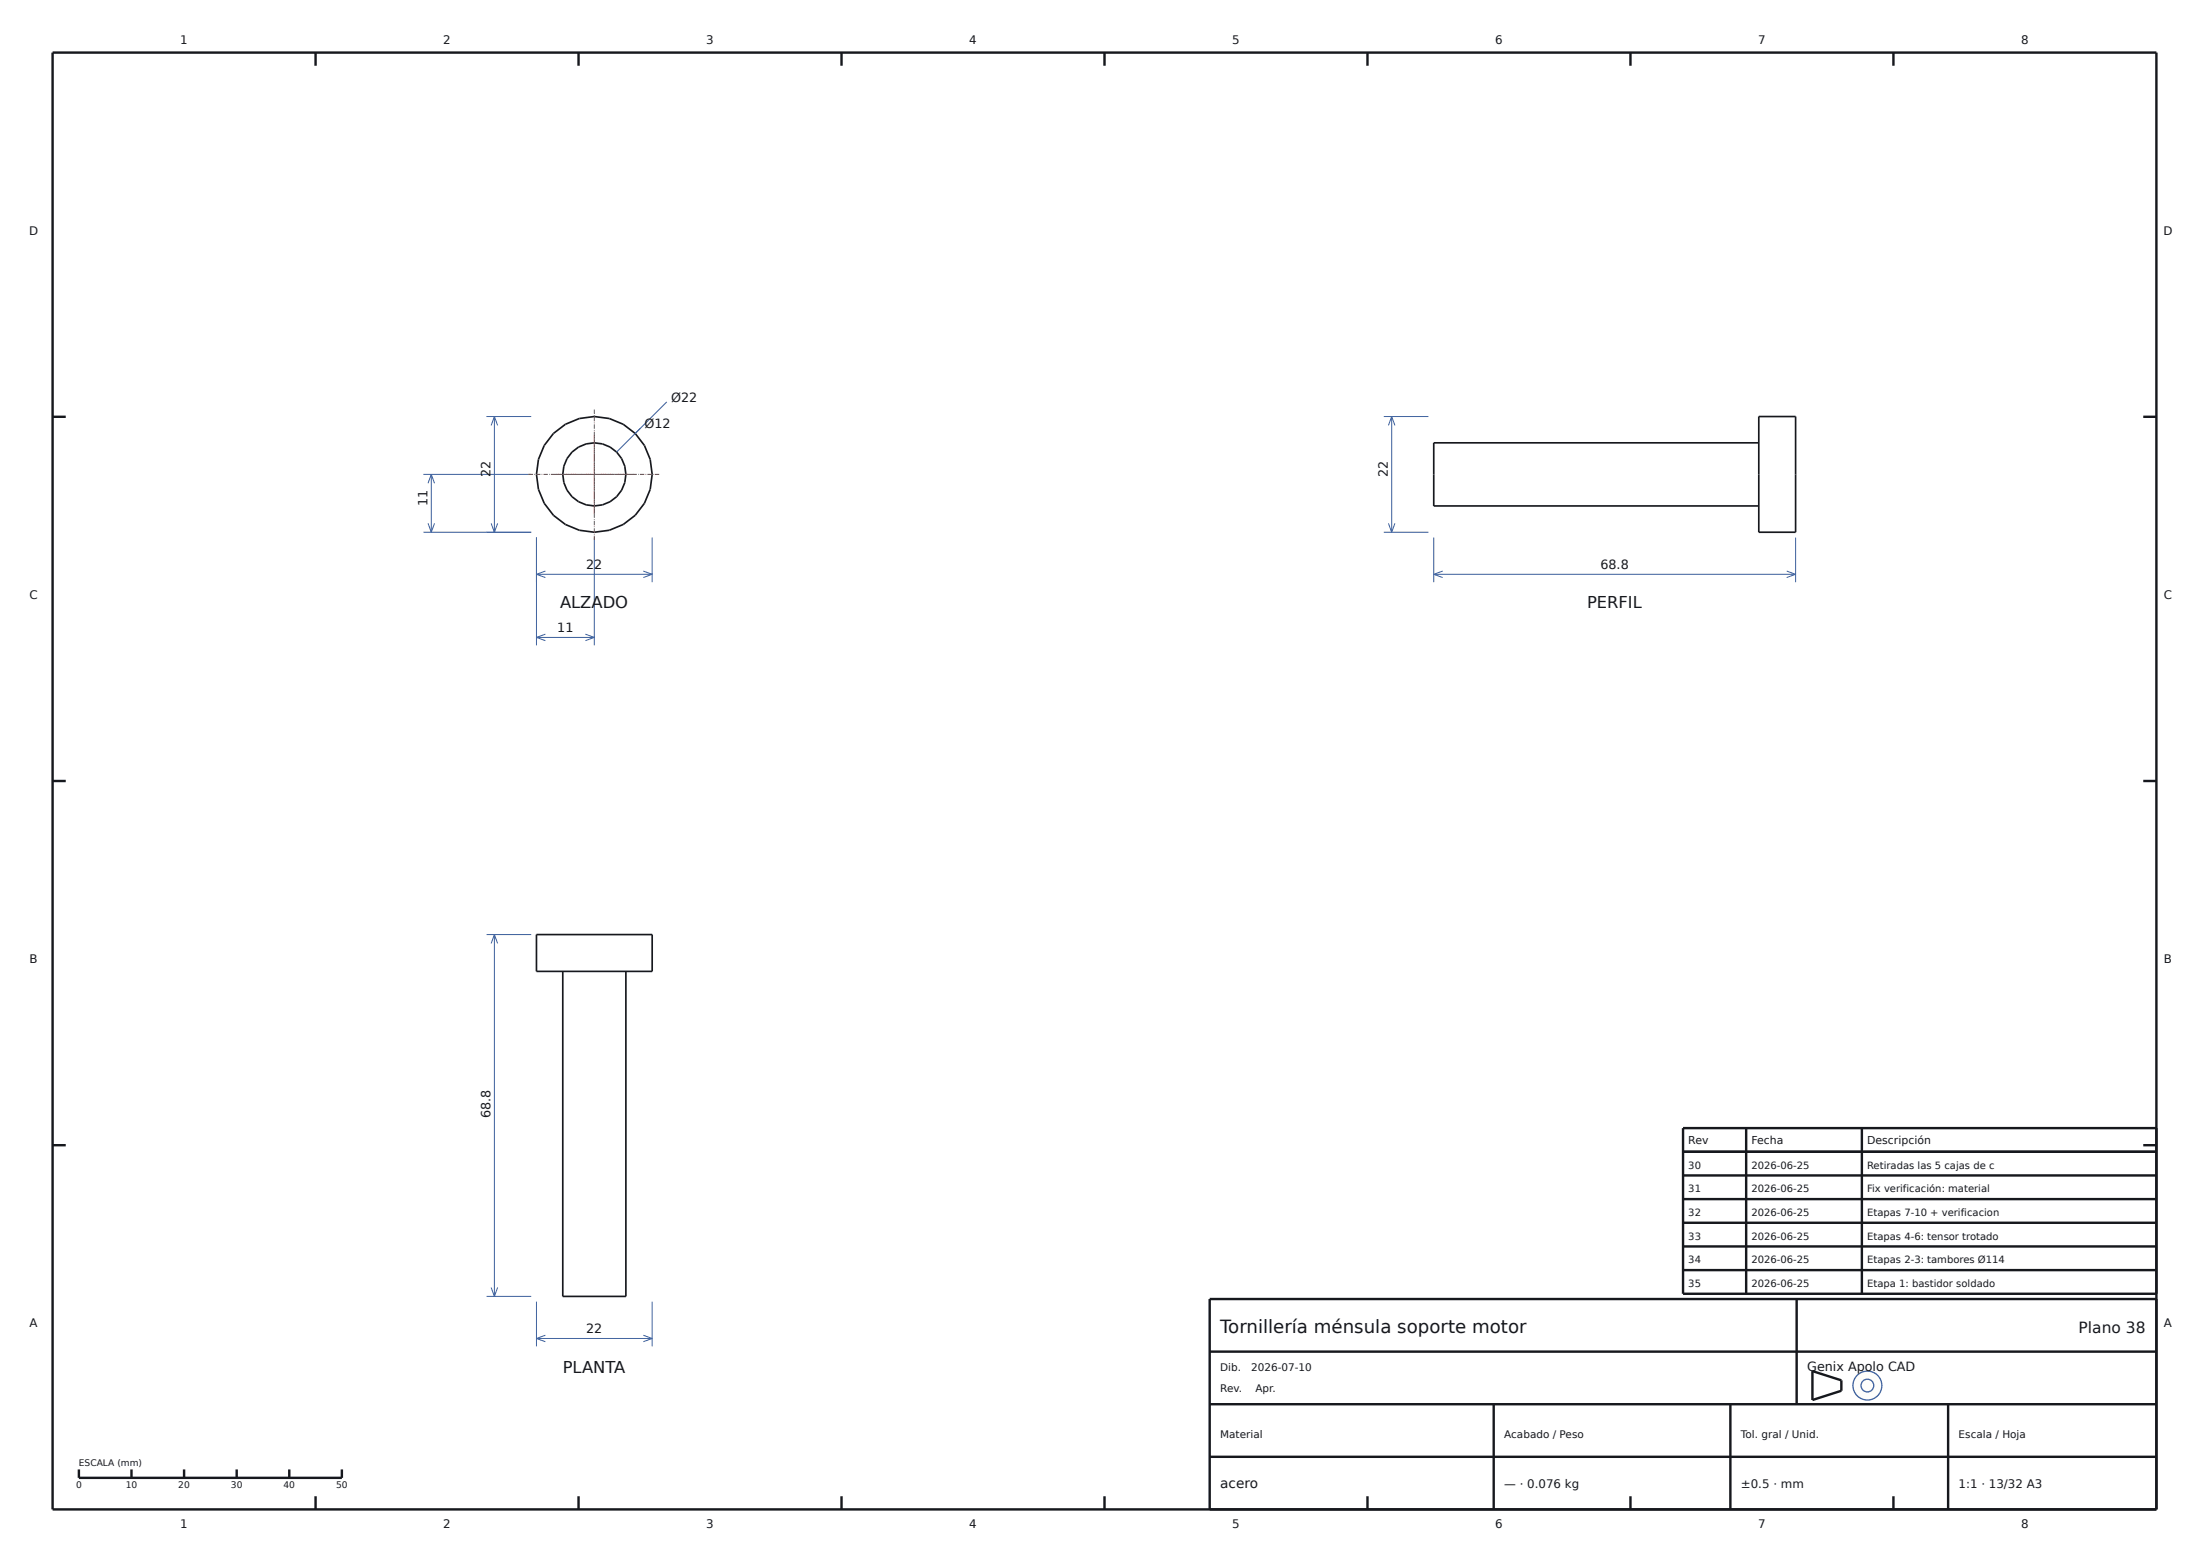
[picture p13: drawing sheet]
<svg xmlns="http://www.w3.org/2000/svg" width="420mm" height="297mm" viewBox="0 0 420 297" stroke-linecap="round" stroke-linejoin="round" font-family="sans-serif">
<defs><g id="words">
<text font-size="3.5" fill="#16181d" x="232" y="253.4">Tornillería ménsula soporte motor</text>
<g font-size="3.1" fill="#16181d">
<text x="106.5" y="115.7">ALZADO</text>
<text x="301.7" y="115.7">PERFIL</text>
<text x="107" y="261">PLANTA</text>
</g>
<text font-size="2.9" fill="#16181d" x="395.2" y="253.4">Plano 38</text>
<text font-size="2.6" fill="#16181d" x="232" y="283">acero</text>
<g font-size="2.4" fill="#16181d">
<text x="127.6" y="76.4">Ø22</text>
<text x="122.5" y="81.5">Ø12</text>
<text x="93.3" y="90.7" transform="rotate(-90 93.3 90.7)">22</text>
<text x="263.9" y="90.7" transform="rotate(-90 263.9 90.7)">22</text>
<text x="81.3" y="96.2" transform="rotate(-90 81.3 96.2)">11</text>
<text x="111.5" y="108.2">22</text>
<text x="304.3" y="108.2">68.8</text>
<text x="106" y="120.2">11</text>
<text x="93.3" y="212.6" transform="rotate(-90 93.3 212.6)">68.8</text>
<text x="111.5" y="253.5">22</text>
<text x="343.6" y="260.6">Genix Apolo CAD</text>
</g>
<g font-size="2.2" fill="#16181d">
<text x="34.3" y="8.4">1</text>
<text x="84.3" y="8.4">2</text>
<text x="134.3" y="8.4">3</text>
<text x="184.3" y="8.4">4</text>
<text x="234.3" y="8.4">5</text>
<text x="284.3" y="8.4">6</text>
<text x="334.3" y="8.4">7</text>
<text x="384.3" y="8.4">8</text>
<text x="5.5" y="44.6">D</text>
<text x="411.3" y="44.6">D</text>
<text x="5.6" y="113.9">C</text>
<text x="411.4" y="113.9">C</text>
<text x="5.6" y="183.1">B</text>
<text x="411.4" y="183.1">B</text>
<text x="5.6" y="252.4">A</text>
<text x="411.4" y="252.4">A</text>
<text x="286" y="283">— · 0.076 kg</text>
<text x="331" y="283">±0.5 · mm</text>
<text x="372.4" y="283">1:1 · 13/32 A3</text>
<text x="34.3" y="290.6">1</text>
<text x="84.3" y="290.6">2</text>
<text x="134.3" y="290.6">3</text>
<text x="184.3" y="290.6">4</text>
<text x="234.3" y="290.6">5</text>
<text x="284.3" y="290.6">6</text>
<text x="334.3" y="290.6">7</text>
<text x="384.3" y="290.6">8</text>
</g>
<g font-size="2.1" fill="#16181d">
<text x="321" y="217.6">Rev</text>
<text x="333" y="217.6">Fecha</text>
<text x="355" y="217.6">Descripción</text>
</g>
<g font-size="2" fill="#16181d">
<text x="232" y="260.6">Dib.</text>
<text x="237.9" y="260.6">2026-07-10</text>
<text x="232" y="264.6">Rev.</text>
<text x="238.7" y="264.6">Apr.</text>
<text x="232" y="273.4">Material</text>
<text x="286" y="273.4">Acabado / Peso</text>
<text x="331" y="273.4">Tol. gral / Unid.</text>
<text x="372.4" y="273.4">Escala / Hoja</text>
</g>
<g font-size="1.9" fill="#16181d">
<text x="321" y="222.2">30</text>
<text x="321" y="226.7">31</text>
<text x="333" y="222.2">2026-06-25</text>
<text x="333" y="226.7">2026-06-25</text>
<text x="355" y="222.2">Retiradas las 5 cajas de c</text>
<text x="355" y="226.7">Fix verificación: material</text>
<text x="321" y="231.2">32</text>
<text x="333" y="231.2">2026-06-25</text>
<text x="355" y="231.2">Etapas 7-10 + verificacion</text>
<text x="321" y="235.7">33</text>
<text x="333" y="235.7">2026-06-25</text>
<text x="355" y="235.7">Etapas 4-6: tensor trotado</text>
<text x="321" y="240.2">34</text>
<text x="321" y="244.7">35</text>
<text x="333" y="240.2">2026-06-25</text>
<text x="333" y="244.7">2026-06-25</text>
<text x="355" y="240.2">Etapas 2-3: tambores Ø114</text>
<text x="355" y="244.7">Etapa 1: bastidor soldado</text>
</g>
<g font-size="1.7" fill="#16181d">
<text x="15" y="278.8">ESCALA (mm)</text>
<text x="14.5" y="283">0</text>
<text x="23.9" y="283">10</text>
<text x="33.9" y="283">20</text>
<text x="43.9" y="283">30</text>
<text x="53.9" y="283">40</text>
<text x="63.9" y="283">50</text>
</g>
</g></defs>
<g fill="#fdfdfb" stroke="#3a5e9c" stroke-width=".25">
<circle cx="355" cy="263.5" r="2.75"/>
<circle cx="355.1" cy="263.5" r="1.21"/>
</g>
<g fill="none" stroke="#16181d" stroke-width=".46">
<path d="M10 10h400v277h-400zM60 10v2.5M110 10v2.5M160 10v2.5M210 10v2.5M260 10v2.5M310 10v2.5M360 10v2.5M10 79.3h2.5M407.5 79.3h2.5M10 148.5h2.5M407.5 148.5h2.5"/>
<path d="M10 217.8h2.5M320 219h90M332 214.5v31.5M354 214.5v31.5M407.5 217.8h2.5M410 214.5h-90v31.5h90M320 223.5h90M320 228h90M320 232.5h90M320 237h90M230 257h180M320 241.5h90"/>
<path d="M341.6 247v20M410 247h-180v40M15 279.4v1.6h50v-1.6M25 279.4v1.6M35 279.4v1.6M45 279.4v1.6M55 279.4v1.6M230 277h180M230 267h180M284 267v20M329 267v20M344.6 260.7l5.5 1.8v1.9l-5.5 1.8z"/>
<path d="M370.4 267v20M60 284.5v2.5M110 284.5v2.5M160 284.5v2.5M210 284.5v2.5M260 284.5v2.5M310 284.5v2.5M360 284.5v2.5"/>
</g>
<g fill="none" stroke="#16181d" stroke-width=".32">
<path d="M334.4 79.2h7v22h-7zM334.4 84.2h-61.8v12h61.8M102 177.7h22v7h-22zM107 184.7v61.8h12v-61.8"/>
<circle cx="113" cy="90.2" r="11"/>
<circle cx="113" cy="90.2" r="6"/>
</g>
<g fill="none" stroke="#3a5e9c" stroke-width=".19">
<path d="M92.5 79.2h8.5M94 79.2v22M94 79.2l.6 1.7M94 79.2l-.6 1.7M126.8 76.4l-9.6 9.6M263.1 79.2h8.5M264.6 79.2v22M264.6 79.2l.6 1.7M264.6 79.2l-.6 1.7M80.5 90.2h20.5M81.4 99.5l.6 1.7M82 90.2v11"/>
<path d="M82 90.2l.6 1.7M82 90.2l-.6 1.7M82.6 99.5l-.6 1.7M93.4 99.5l.6 1.7M94.6 99.5l-.6 1.7M264 99.5l.6 1.7M265.2 99.5l-.6 1.7M80.5 101.2h20.5M102 102.2v20.5M102 109.2h22M102 109.2l1.7 .6M103.7 108.6l-1.7 .6"/>
<path d="M113 102.2v20.5M122.3 108.6l1.7 .6M124 102.2v8.5M124 109.2l-1.7 .6M263.1 101.2h8.5M272.6 109.2h68.8M272.6 102.2v8.5M272.6 109.2l1.7 .6M274.3 108.6l-1.7 .6M339.7 108.6l1.7 .6M341.4 102.2v8.5M341.4 109.2l-1.7 .6"/>
<path d="M102 121.2h11M102 121.2l1.7 .6M103.7 120.6l-1.7 .6M111.3 120.6l1.7 .6M113 121.2l-1.7 .6M92.5 177.7h8.5M94 177.7v68.8M94 177.7l.6 1.7M94 177.7l-.6 1.7M92.5 246.5h8.5M93.4 244.8l.6 1.7M94.6 244.8l-.6 1.7"/>
<path d="M102 247.5v8.5M102 254.5h22M102 254.5l1.7 .6M103.7 253.9l-1.7 .6M122.3 253.9l1.7 .6M124 247.5v8.5M124 254.5l-1.7 .6"/>
</g>
<path d="M100.5 90.2h25M105.5 90.2h15M113 97.7v-15M113 102.7v-25" fill="none" stroke="#b0413e" stroke-width=".19" stroke-dasharray=".8 .2 .1 .2" stroke-linecap="butt"/>
<use href="#words"/>
</svg>
